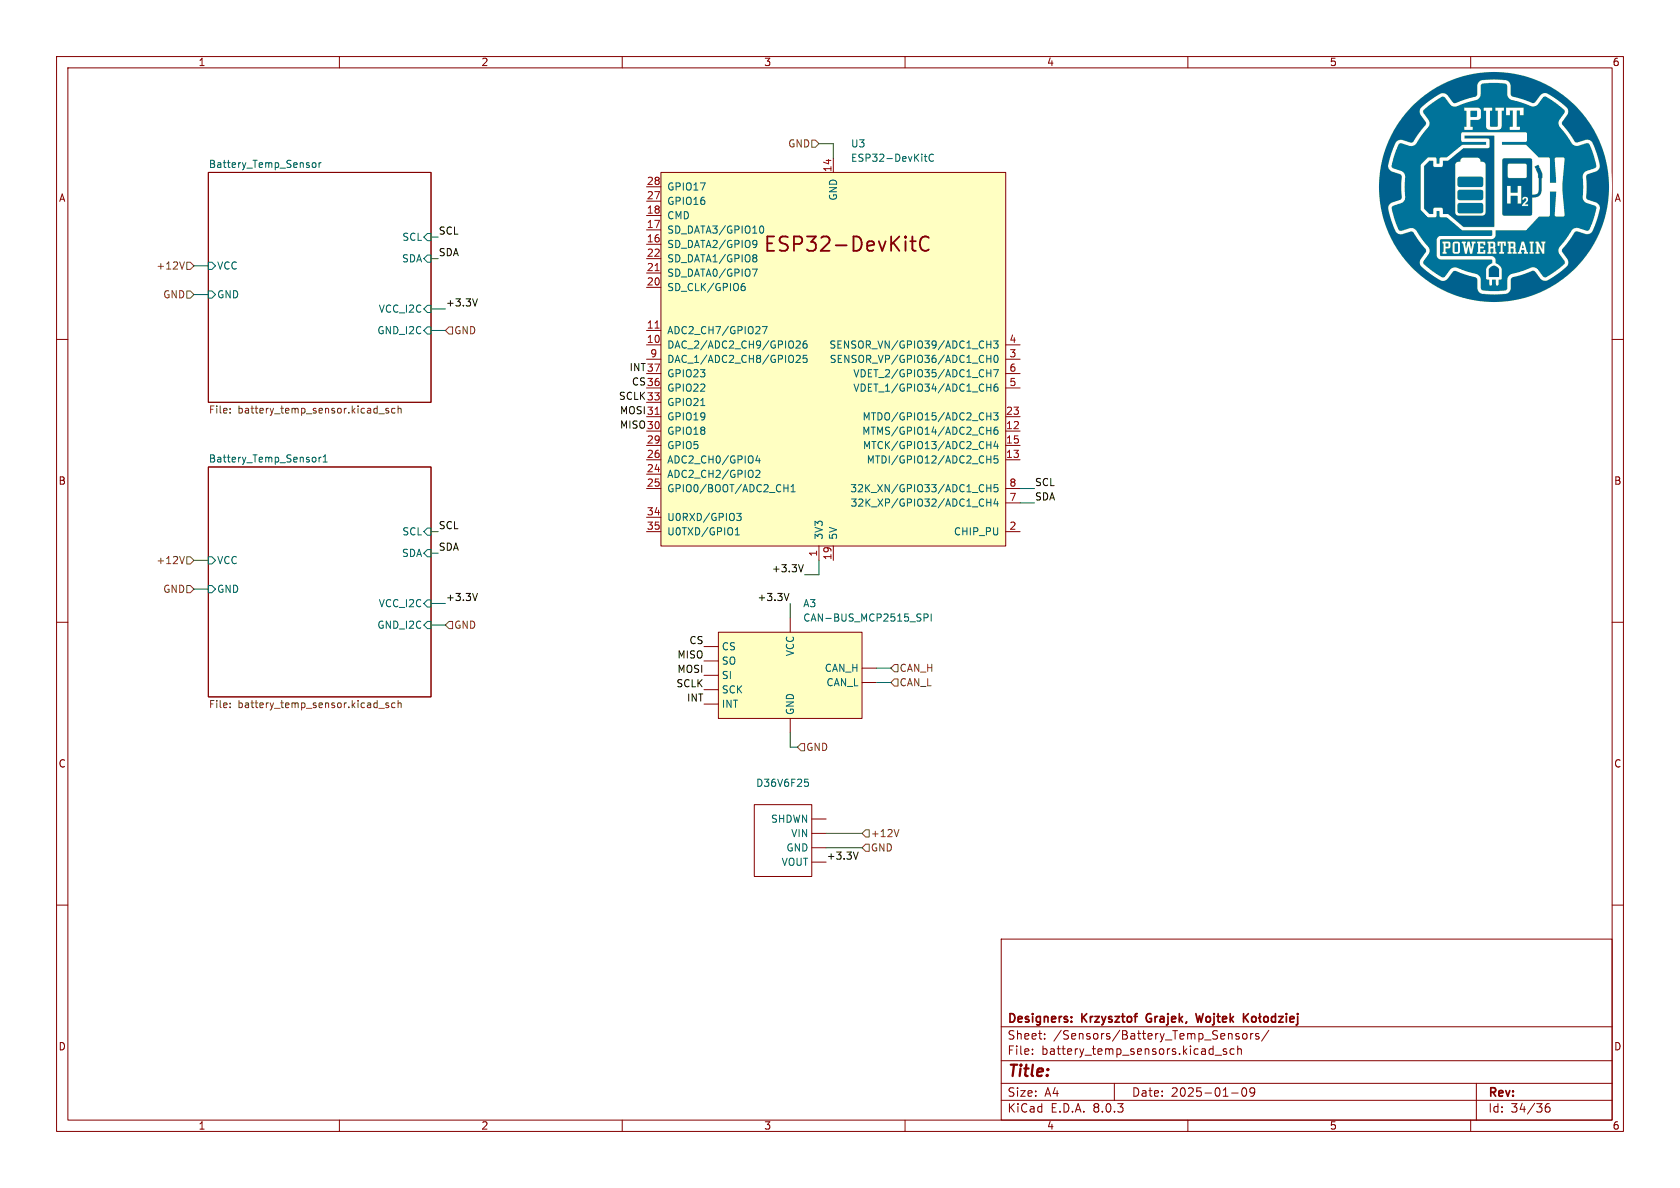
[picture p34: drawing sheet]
(kicad_sch
 (version 20231120)
 (generator "eeschema")
 (generator_version "8.0")
 (paper "A4")
 (title_block
  (date "2025-01-09")
  (company "Designers: Krzysztof Grajek, Wojtek Kołodziej"))
 (lib_symbols
  (symbol "New_Library_0:CAN-BUS_MCP2515_SPI" (exclude_from_sim no) (in_bom yes) (on_board yes)
   (property "Reference" "A" (at 11.684 14.986 0) (effects (font (size 1.27 1.27))))
   (property "Value" "CAN-BUS_MCP2515_SPI" (at 12.192 12.954 0) (effects (font (size 1.27 1.27))))
   (property "Footprint" "" (at 0 0 0) (effects (font (size 1.27 1.27)) (hide yes)))
   (property "Datasheet" "https://sklep.msalamon.pl/produkt/modul-can-bus-mcp2515-spi/" (at 35.052 -6.096 0) (effects (font (size 1.27 1.27)) (hide yes)))
   (property "Description" "" (at 0 0 0) (effects (font (size 1.27 1.27)) (hide yes)))
   (symbol "CAN-BUS_MCP2515_SPI_1_1"
    (rectangle (start -12.7 11.43) (end 12.7 -3.81) (stroke (width 0) (type default)) (fill (type background)))
    (pin bidirectional line (at 15.24 5.08 180) (length 2.54) (name "CAN_H" (effects (font (size 1.27 1.27)))) (number "" (effects (font (size 1.27 1.27)))))
    (pin bidirectional line (at 15.24 2.54 180) (length 2.54) (name "CAN_L" (effects (font (size 1.27 1.27)))) (number "" (effects (font (size 1.27 1.27)))))
    (pin input line (at -15.24 8.89 0) (length 2.54) (name "CS" (effects (font (size 1.27 1.27)))) (number "" (effects (font (size 1.27 1.27)))))
    (pin power_in line (at 0 -6.35 90) (length 2.54) (name "GND" (effects (font (size 1.27 1.27)))) (number "" (effects (font (size 1.27 1.27)))))
    (pin output line (at -15.24 -1.27 0) (length 2.54) (name "INT" (effects (font (size 1.27 1.27)))) (number "" (effects (font (size 1.27 1.27)))))
    (pin input line (at -15.24 1.27 0) (length 2.54) (name "SCK" (effects (font (size 1.27 1.27)))) (number "" (effects (font (size 1.27 1.27)))))
    (pin input line (at -15.24 3.81 0) (length 2.54) (name "SI" (effects (font (size 1.27 1.27)))) (number "" (effects (font (size 1.27 1.27)))))
    (pin output line (at -15.24 6.35 0) (length 2.54) (name "SO" (effects (font (size 1.27 1.27)))) (number "" (effects (font (size 1.27 1.27)))))
    (pin power_in line (at 0 13.97 270) (length 2.54) (name "VCC" (effects (font (size 1.27 1.27)))) (number "" (effects (font (size 1.27 1.27)))))))
  (symbol "New_Library_0:StepDown" (exclude_from_sim no) (in_bom yes) (on_board yes)
   (property "Reference" "D36V6F5" (at 0 7.62 0) (effects (font (size 1.27 1.27))))
   (property "Value" "" (at -1.27 1.27 0) (effects (font (size 1.27 1.27))))
   (property "Footprint" "" (at -1.27 1.27 0) (effects (font (size 1.27 1.27)) (hide yes)))
   (property "Datasheet" "" (at -1.27 1.27 0) (effects (font (size 1.27 1.27)) (hide yes)))
   (property "Description" "" (at -1.27 1.27 0) (effects (font (size 1.27 1.27)) (hide yes)))
   (symbol "StepDown_0_1"
    (rectangle (start -5.08 6.35) (end 5.08 -6.35) (stroke (width 0) (type default)) (fill (type none))))
   (symbol "StepDown_1_1"
    (pin input line (at 7.62 -1.27 180) (length 2.54) (name "GND" (effects (font (size 1.27 1.27)))) (number "" (effects (font (size 1.27 1.27)))))
    (pin input line (at 7.62 3.81 180) (length 2.54) (name "SHDWN" (effects (font (size 1.27 1.27)))) (number "" (effects (font (size 1.27 1.27)))))
    (pin input line (at 7.62 1.27 180) (length 2.54) (name "VIN" (effects (font (size 1.27 1.27)))) (number "" (effects (font (size 1.27 1.27)))))
    (pin input line (at 7.62 -3.81 180) (length 2.54) (name "VOUT" (effects (font (size 1.27 1.27)))) (number "" (effects (font (size 1.27 1.27)))))))
  (symbol "PCM_Espressif:ESP32-DevKitC"
   (pin_names
    (offset 1.016)) (exclude_from_sim no) (in_bom yes) (on_board yes)
   (property "Reference" "U" (at -30.48 38.1 0) (effects (font (size 1.27 1.27)) (justify left)))
   (property "Value" "ESP32-DevKitC" (at -30.48 35.56 0) (effects (font (size 1.27 1.27)) (justify left)))
   (property "Footprint" "PCM_Espressif:ESP32-DevKitC" (at 0 -43.18 0) (effects (font (size 1.27 1.27)) (hide yes)))
   (property "Datasheet" "https://docs.espressif.com/projects/esp-idf/zh_CN/latest/esp32/hw-reference/esp32/get-started-devkitc.html" (at 0 -45.72 0) (effects (font (size 1.27 1.27)) (hide yes)))
   (property "Description" "Development Kit" (at 0 0 0) (effects (font (size 1.27 1.27)) (hide yes)))
   (symbol "ESP32-DevKitC_0_0"
    (text "ESP32-DevKitC" (at -2.54 -20.32 0) (effects (font (size 2.54 2.54))))
    (pin power_in line (at 0 -35.56 90) (length 2.54) (name "GND" (effects (font (size 1.27 1.27)))) (number "14" (effects (font (size 1.27 1.27)))))
    (pin power_in line (at 0 35.56 270) (length 2.54) (name "5V" (effects (font (size 1.27 1.27)))) (number "19" (effects (font (size 1.27 1.27))))))
   (symbol "ESP32-DevKitC_0_1"
    (rectangle (start -30.48 33.02) (end 30.48 -33.02) (stroke (width 0) (type default)) (fill (type background))))
   (symbol "ESP32-DevKitC_1_1"
    (pin power_in line (at 2.54 35.56 270) (length 2.54) (name "3V3" (effects (font (size 1.27 1.27)))) (number "1" (effects (font (size 1.27 1.27)))))
    (pin bidirectional line (at 33.02 -2.54 180) (length 2.54) (name "DAC_2/ADC2_CH9/GPIO26" (effects (font (size 1.27 1.27)))) (number "10" (effects (font (size 1.27 1.27)))))
    (pin bidirectional line (at 33.02 -5.08 180) (length 2.54) (name "ADC2_CH7/GPIO27" (effects (font (size 1.27 1.27)))) (number "11" (effects (font (size 1.27 1.27)))))
    (pin bidirectional line (at -33.02 12.7 0) (length 2.54) (name "MTMS/GPIO14/ADC2_CH6" (effects (font (size 1.27 1.27)))) (number "12" (effects (font (size 1.27 1.27)))))
    (pin bidirectional line (at -33.02 17.78 0) (length 2.54) (name "MTDI/GPIO12/ADC2_CH5" (effects (font (size 1.27 1.27)))) (number "13" (effects (font (size 1.27 1.27)))))
    (pin bidirectional line (at -33.02 15.24 0) (length 2.54) (name "MTCK/GPIO13/ADC2_CH4" (effects (font (size 1.27 1.27)))) (number "15" (effects (font (size 1.27 1.27)))))
    (pin bidirectional line (at 33.02 -20.32 180) (length 2.54) (name "SD_DATA2/GPIO9" (effects (font (size 1.27 1.27)))) (number "16" (effects (font (size 1.27 1.27)))))
    (pin bidirectional line (at 33.02 -22.86 180) (length 2.54) (name "SD_DATA3/GPIO10" (effects (font (size 1.27 1.27)))) (number "17" (effects (font (size 1.27 1.27)))))
    (pin bidirectional line (at 33.02 -25.4 180) (length 2.54) (name "CMD" (effects (font (size 1.27 1.27)))) (number "18" (effects (font (size 1.27 1.27)))))
    (pin input line (at -33.02 30.48 0) (length 2.54) (name "CHIP_PU" (effects (font (size 1.27 1.27)))) (number "2" (effects (font (size 1.27 1.27)))))
    (pin bidirectional line (at 33.02 -12.7 180) (length 2.54) (name "SD_CLK/GPIO6" (effects (font (size 1.27 1.27)))) (number "20" (effects (font (size 1.27 1.27)))))
    (pin bidirectional line (at 33.02 -15.24 180) (length 2.54) (name "SD_DATA0/GPIO7" (effects (font (size 1.27 1.27)))) (number "21" (effects (font (size 1.27 1.27)))))
    (pin bidirectional line (at 33.02 -17.78 180) (length 2.54) (name "SD_DATA1/GPIO8" (effects (font (size 1.27 1.27)))) (number "22" (effects (font (size 1.27 1.27)))))
    (pin bidirectional line (at -33.02 10.16 0) (length 2.54) (name "MTDO/GPIO15/ADC2_CH3" (effects (font (size 1.27 1.27)))) (number "23" (effects (font (size 1.27 1.27)))))
    (pin bidirectional line (at 33.02 20.32 180) (length 2.54) (name "ADC2_CH2/GPIO2" (effects (font (size 1.27 1.27)))) (number "24" (effects (font (size 1.27 1.27)))))
    (pin bidirectional line (at 33.02 22.86 180) (length 2.54) (name "GPIO0/BOOT/ADC2_CH1" (effects (font (size 1.27 1.27)))) (number "25" (effects (font (size 1.27 1.27)))))
    (pin bidirectional line (at 33.02 17.78 180) (length 2.54) (name "ADC2_CH0/GPIO4" (effects (font (size 1.27 1.27)))) (number "26" (effects (font (size 1.27 1.27)))))
    (pin bidirectional line (at 33.02 -27.94 180) (length 2.54) (name "GPIO16" (effects (font (size 1.27 1.27)))) (number "27" (effects (font (size 1.27 1.27)))))
    (pin bidirectional line (at 33.02 -30.48 180) (length 2.54) (name "GPIO17" (effects (font (size 1.27 1.27)))) (number "28" (effects (font (size 1.27 1.27)))))
    (pin bidirectional line (at 33.02 15.24 180) (length 2.54) (name "GPIO5" (effects (font (size 1.27 1.27)))) (number "29" (effects (font (size 1.27 1.27)))))
    (pin input line (at -33.02 0 0) (length 2.54) (name "SENSOR_VP/GPIO36/ADC1_CH0" (effects (font (size 1.27 1.27)))) (number "3" (effects (font (size 1.27 1.27)))))
    (pin bidirectional line (at 33.02 12.7 180) (length 2.54) (name "GPIO18" (effects (font (size 1.27 1.27)))) (number "30" (effects (font (size 1.27 1.27)))))
    (pin bidirectional line (at 33.02 10.16 180) (length 2.54) (name "GPIO19" (effects (font (size 1.27 1.27)))) (number "31" (effects (font (size 1.27 1.27)))))
    (pin passive line (at 0 -35.56 90) (length 2.54) hide (name "GND" (effects (font (size 1.27 1.27)))) (number "32" (effects (font (size 1.27 1.27)))))
    (pin bidirectional line (at 33.02 7.62 180) (length 2.54) (name "GPIO21" (effects (font (size 1.27 1.27)))) (number "33" (effects (font (size 1.27 1.27)))))
    (pin bidirectional line (at 33.02 27.94 180) (length 2.54) (name "U0RXD/GPIO3" (effects (font (size 1.27 1.27)))) (number "34" (effects (font (size 1.27 1.27)))))
    (pin bidirectional line (at 33.02 30.48 180) (length 2.54) (name "U0TXD/GPIO1" (effects (font (size 1.27 1.27)))) (number "35" (effects (font (size 1.27 1.27)))))
    (pin bidirectional line (at 33.02 5.08 180) (length 2.54) (name "GPIO22" (effects (font (size 1.27 1.27)))) (number "36" (effects (font (size 1.27 1.27)))))
    (pin bidirectional line (at 33.02 2.54 180) (length 2.54) (name "GPIO23" (effects (font (size 1.27 1.27)))) (number "37" (effects (font (size 1.27 1.27)))))
    (pin passive line (at 0 -35.56 90) (length 2.54) hide (name "GND" (effects (font (size 1.27 1.27)))) (number "38" (effects (font (size 1.27 1.27)))))
    (pin input line (at -33.02 -2.54 0) (length 2.54) (name "SENSOR_VN/GPIO39/ADC1_CH3" (effects (font (size 1.27 1.27)))) (number "4" (effects (font (size 1.27 1.27)))))
    (pin input line (at -33.02 5.08 0) (length 2.54) (name "VDET_1/GPIO34/ADC1_CH6" (effects (font (size 1.27 1.27)))) (number "5" (effects (font (size 1.27 1.27)))))
    (pin input line (at -33.02 2.54 0) (length 2.54) (name "VDET_2/GPIO35/ADC1_CH7" (effects (font (size 1.27 1.27)))) (number "6" (effects (font (size 1.27 1.27)))))
    (pin bidirectional line (at -33.02 25.4 0) (length 2.54) (name "32K_XP/GPIO32/ADC1_CH4" (effects (font (size 1.27 1.27)))) (number "7" (effects (font (size 1.27 1.27)))))
    (pin bidirectional line (at -33.02 22.86 0) (length 2.54) (name "32K_XN/GPIO33/ADC1_CH5" (effects (font (size 1.27 1.27)))) (number "8" (effects (font (size 1.27 1.27)))))
    (pin bidirectional line (at 33.02 0 180) (length 2.54) (name "DAC_1/ADC2_CH8/GPIO25" (effects (font (size 1.27 1.27)))) (number "9" (effects (font (size 1.27 1.27))))))))
 (wire
  (pts (xy 180.34 86.36) (xy 182.88 86.36))
  (stroke (width 0) (type default)))
 (wire
  (pts (xy 76.2 110.49) (xy 78.74 110.49))
  (stroke (width 0) (type default)))
 (wire
  (pts (xy 147.32 25.4) (xy 144.78 25.4))
  (stroke (width 0) (type default)))
 (wire
  (pts (xy 34.29 52.07) (xy 36.83 52.07))
  (stroke (width 0) (type default)))
 (wire
  (pts (xy 34.29 99.06) (xy 36.83 99.06))
  (stroke (width 0) (type default)))
 (wire
  (pts (xy 146.05 147.32) (xy 152.4 147.32))
  (stroke (width 0) (type default)))
 (wire
  (pts (xy 76.2 58.42) (xy 78.74 58.42))
  (stroke (width 0) (type default)))
 (wire
  (pts (xy 154.94 118.11) (xy 157.48 118.11))
  (stroke (width 0) (type default)))
 (wire
  (pts (xy 34.29 46.99) (xy 36.83 46.99))
  (stroke (width 0) (type default)))
 (wire
  (pts (xy 139.7 132.08) (xy 139.7 129.54))
  (stroke (width 0) (type default)))
 (wire
  (pts (xy 76.2 45.72) (xy 77.47 45.72))
  (stroke (width 0) (type default)))
 (wire
  (pts (xy 154.94 120.65) (xy 157.48 120.65))
  (stroke (width 0) (type default)))
 (wire
  (pts (xy 76.2 93.98) (xy 77.47 93.98))
  (stroke (width 0) (type default)))
 (wire
  (pts (xy 146.05 149.86) (xy 152.4 149.86))
  (stroke (width 0) (type default)))
 (wire
  (pts (xy 76.2 54.61) (xy 78.74 54.61))
  (stroke (width 0) (type default)))
 (wire
  (pts (xy 180.34 88.9) (xy 182.88 88.9))
  (stroke (width 0) (type default)))
 (wire
  (pts (xy 76.2 97.79) (xy 77.47 97.79))
  (stroke (width 0) (type default)))
 (wire
  (pts (xy 144.78 101.6) (xy 142.24 101.6))
  (stroke (width 0) (type default)))
 (wire
  (pts (xy 34.29 104.14) (xy 36.83 104.14))
  (stroke (width 0) (type default)))
 (wire
  (pts (xy 76.2 41.91) (xy 77.47 41.91))
  (stroke (width 0) (type default)))
 (wire
  (pts (xy 140.97 132.08) (xy 139.7 132.08))
  (stroke (width 0) (type default)))
 (wire
  (pts (xy 139.7 106.68) (xy 139.7 109.22))
  (stroke (width 0) (type default)))
 (wire
  (pts (xy 76.2 106.68) (xy 78.74 106.68))
  (stroke (width 0) (type default)))
 (wire
  (pts (xy 147.32 27.94) (xy 147.32 25.4))
  (stroke (width 0) (type default)))
 (wire
  (pts (xy 144.78 99.06) (xy 144.78 101.6))
  (stroke (width 0) (type default)))
 (image
  (at 264.16 33.02)
  (scale 0.219168)
  (data))
 (label "CS"
  (at 114.3 68.58 180)
  (fields_autoplaced yes)
  (effects (font (size 1.27 1.27)) (justify right bottom)))
 (label "+3.3V"
  (at 78.74 54.61 0)
  (fields_autoplaced yes)
  (effects (font (size 1.27 1.27)) (justify left bottom)))
 (label "SDA"
  (at 77.47 45.72 0)
  (fields_autoplaced yes)
  (effects (font (size 1.27 1.27)) (justify left bottom)))
 (label "MOSI"
  (at 114.3 73.66 180)
  (fields_autoplaced yes)
  (effects (font (size 1.27 1.27)) (justify right bottom)))
 (label "SDA"
  (at 182.88 88.9 0)
  (fields_autoplaced yes)
  (effects (font (size 1.27 1.27)) (justify left bottom)))
 (label "MISO"
  (at 114.3 76.2 180)
  (fields_autoplaced yes)
  (effects (font (size 1.27 1.27)) (justify right bottom)))
 (label "SCL"
  (at 77.47 93.98 0)
  (fields_autoplaced yes)
  (effects (font (size 1.27 1.27)) (justify left bottom)))
 (label "SCLK"
  (at 124.46 121.92 180)
  (fields_autoplaced yes)
  (effects (font (size 1.27 1.27)) (justify right bottom)))
 (label "MISO"
  (at 124.46 116.84 180)
  (fields_autoplaced yes)
  (effects (font (size 1.27 1.27)) (justify right bottom)))
 (label "INT"
  (at 114.3 66.04 180)
  (fields_autoplaced yes)
  (effects (font (size 1.27 1.27)) (justify right bottom)))
 (label "SCL"
  (at 77.47 41.91 0)
  (fields_autoplaced yes)
  (effects (font (size 1.27 1.27)) (justify left bottom)))
 (label "+3.3V"
  (at 142.24 101.6 180)
  (fields_autoplaced yes)
  (effects (font (size 1.27 1.27)) (justify right bottom)))
 (label "SCLK"
  (at 114.3 71.12 180)
  (fields_autoplaced yes)
  (effects (font (size 1.27 1.27)) (justify right bottom)))
 (label "+3.3V"
  (at 146.05 152.4 0)
  (fields_autoplaced yes)
  (effects (font (size 1.27 1.27)) (justify left bottom)))
 (label "SDA"
  (at 77.47 97.79 0)
  (fields_autoplaced yes)
  (effects (font (size 1.27 1.27)) (justify left bottom)))
 (label "+3.3V"
  (at 78.74 106.68 0)
  (fields_autoplaced yes)
  (effects (font (size 1.27 1.27)) (justify left bottom)))
 (label "+3.3V"
  (at 139.7 106.68 180)
  (fields_autoplaced yes)
  (effects (font (size 1.27 1.27)) (justify right bottom)))
 (label "MOSI"
  (at 124.46 119.38 180)
  (fields_autoplaced yes)
  (effects (font (size 1.27 1.27)) (justify right bottom)))
 (label "INT"
  (at 124.46 124.46 180)
  (fields_autoplaced yes)
  (effects (font (size 1.27 1.27)) (justify right bottom)))
 (label "SCL"
  (at 182.88 86.36 0)
  (fields_autoplaced yes)
  (effects (font (size 1.27 1.27)) (justify left bottom)))
 (label "CS"
  (at 124.46 114.3 180)
  (fields_autoplaced yes)
  (effects (font (size 1.27 1.27)) (justify right bottom)))
 (hierarchical_label "GND"
  (shape input)
  (at 152.4 149.86 0)
  (fields_autoplaced yes)
  (effects (font (size 1.27 1.27)) (justify left)))
 (hierarchical_label "GND"
  (shape input)
  (at 34.29 104.14 180)
  (fields_autoplaced yes)
  (effects (font (size 1.27 1.27)) (justify right)))
 (hierarchical_label "GND"
  (shape input)
  (at 144.78 25.4 180)
  (fields_autoplaced yes)
  (effects (font (size 1.27 1.27)) (justify right)))
 (hierarchical_label "CAN_L"
  (shape input)
  (at 157.48 120.65 0)
  (fields_autoplaced yes)
  (effects (font (size 1.27 1.27)) (justify left)))
 (hierarchical_label "+12V"
  (shape input)
  (at 34.29 99.06 180)
  (fields_autoplaced yes)
  (effects (font (size 1.27 1.27)) (justify right)))
 (hierarchical_label "CAN_H"
  (shape input)
  (at 157.48 118.11 0)
  (fields_autoplaced yes)
  (effects (font (size 1.27 1.27)) (justify left)))
 (hierarchical_label "+12V"
  (shape input)
  (at 34.29 46.99 180)
  (fields_autoplaced yes)
  (effects (font (size 1.27 1.27)) (justify right)))
 (hierarchical_label "GND"
  (shape input)
  (at 78.74 58.42 0)
  (fields_autoplaced yes)
  (effects (font (size 1.27 1.27)) (justify left)))
 (hierarchical_label "GND"
  (shape input)
  (at 78.74 110.49 0)
  (fields_autoplaced yes)
  (effects (font (size 1.27 1.27)) (justify left)))
 (hierarchical_label "+12V"
  (shape input)
  (at 152.4 147.32 0)
  (fields_autoplaced yes)
  (effects (font (size 1.27 1.27)) (justify left)))
 (hierarchical_label "GND"
  (shape input)
  (at 140.97 132.08 0)
  (fields_autoplaced yes)
  (effects (font (size 1.27 1.27)) (justify left)))
 (hierarchical_label "GND"
  (shape input)
  (at 34.29 52.07 180)
  (fields_autoplaced yes)
  (effects (font (size 1.27 1.27)) (justify right)))
 (symbol
  (lib_id "New_Library_0:StepDown")
  (at 138.43 148.59 0)
  (unit 1)
  (exclude_from_sim no)
  (in_bom yes)
  (on_board yes)
  (dnp no)
  (fields_autoplaced yes)
  (property "Reference" "D36V6F25" (at 138.43 138.43 0) (effects (font (size 1.27 1.27))))
  (property "Value" "~" (at 138.43 140.97 0) (effects (font (size 1.27 1.27))))
  (property "Footprint" "" (at 137.16 147.32 0) (effects (font (size 1.27 1.27)) (hide yes)))
  (property "Datasheet" "" (at 137.16 147.32 0) (effects (font (size 1.27 1.27)) (hide yes)))
  (property "Description" "" (at 137.16 147.32 0) (effects (font (size 1.27 1.27)) (hide yes)))
  (pin "")
  (pin "")
  (pin "")
  (pin ""))
 (symbol
  (lib_id "New_Library_0:CAN-BUS_MCP2515_SPI")
  (at 139.7 123.19 0)
  (unit 1)
  (exclude_from_sim no)
  (in_bom yes)
  (on_board yes)
  (dnp no)
  (fields_autoplaced yes)
  (property "Reference" "A3" (at 141.8941 106.68 0) (effects (font (size 1.27 1.27)) (justify left)))
  (property "Value" "CAN-BUS_MCP2515_SPI" (at 141.8941 109.22 0) (effects (font (size 1.27 1.27)) (justify left)))
  (property "Footprint" "" (at 139.7 123.19 0) (effects (font (size 1.27 1.27)) (hide yes)))
  (property "Datasheet" "https://sklep.msalamon.pl/produkt/modul-can-bus-mcp2515-spi/" (at 174.752 129.286 0) (effects (font (size 1.27 1.27)) (hide yes)))
  (property "Description" "" (at 139.7 123.19 0) (effects (font (size 1.27 1.27)) (hide yes)))
  (pin "")
  (pin "")
  (pin "")
  (pin "")
  (pin "")
  (pin "")
  (pin "")
  (pin "")
  (pin ""))
 (symbol
  (lib_id "PCM_Espressif:ESP32-DevKitC")
  (at 147.32 63.5 180)
  (unit 1)
  (exclude_from_sim no)
  (in_bom yes)
  (on_board yes)
  (dnp no)
  (fields_autoplaced yes)
  (property "Reference" "U3" (at 150.3365 25.4 0) (effects (font (size 1.27 1.27)) (justify right)))
  (property "Value" "ESP32-DevKitC" (at 150.3365 27.94 0) (effects (font (size 1.27 1.27)) (justify right)))
  (property "Footprint" "PCM_Espressif:ESP32-DevKitC" (at 147.32 20.32 0) (effects (font (size 1.27 1.27)) (hide yes)))
  (property "Datasheet" "https://docs.espressif.com/projects/esp-idf/zh_CN/latest/esp32/hw-reference/esp32/get-started-devkitc.html" (at 147.32 17.78 0) (effects (font (size 1.27 1.27)) (hide yes)))
  (property "Description" "Development Kit" (at 147.32 63.5 0) (effects (font (size 1.27 1.27)) (hide yes)))
  (pin "31")
  (pin "13")
  (pin "11")
  (pin "17")
  (pin "26")
  (pin "25")
  (pin "15")
  (pin "38")
  (pin "24")
  (pin "16")
  (pin "37")
  (pin "6")
  (pin "4")
  (pin "33")
  (pin "32")
  (pin "27")
  (pin "30")
  (pin "14")
  (pin "36")
  (pin "28")
  (pin "23")
  (pin "1")
  (pin "29")
  (pin "19")
  (pin "18")
  (pin "12")
  (pin "35")
  (pin "9")
  (pin "22")
  (pin "20")
  (pin "5")
  (pin "21")
  (pin "8")
  (pin "34")
  (pin "7")
  (pin "10")
  (pin "2")
  (pin "3"))
 (sheet
  (at 36.83 82.55)
  (size 39.37 40.64)
  (fields_autoplaced yes)
  (stroke (width 0.1524) (type solid))
  (fill (color 0 0 0 0.0000))
  (property "Sheetname" "Battery_Temp_Sensor1" (at 36.83 81.8384 0) (effects (font (size 1.27 1.27)) (justify left bottom)))
  (property "Sheetfile" "battery_temp_sensor.kicad_sch" (at 36.83 123.7746 0) (effects (font (size 1.27 1.27)) (justify left top)))
  (pin "VCC" input (at 36.83 99.06 180) (effects (font (size 1.27 1.27)) (justify left)))
  (pin "GND" input (at 36.83 104.14 180) (effects (font (size 1.27 1.27)) (justify left)))
  (pin "SCL" input (at 76.2 93.98 0) (effects (font (size 1.27 1.27)) (justify right)))
  (pin "VCC_I2C" input (at 76.2 106.68 0) (effects (font (size 1.27 1.27)) (justify right)))
  (pin "SDA" input (at 76.2 97.79 0) (effects (font (size 1.27 1.27)) (justify right)))
  (pin "GND_I2C" input (at 76.2 110.49 0) (effects (font (size 1.27 1.27)) (justify right))))
 (sheet
  (at 36.83 30.48)
  (size 39.37 40.64)
  (fields_autoplaced yes)
  (stroke (width 0.1524) (type solid))
  (fill (color 0 0 0 0.0000))
  (property "Sheetname" "Battery_Temp_Sensor" (at 36.83 29.7684 0) (effects (font (size 1.27 1.27)) (justify left bottom)))
  (property "Sheetfile" "battery_temp_sensor.kicad_sch" (at 36.83 71.7046 0) (effects (font (size 1.27 1.27)) (justify left top)))
  (pin "VCC" input (at 36.83 46.99 180) (effects (font (size 1.27 1.27)) (justify left)))
  (pin "GND" input (at 36.83 52.07 180) (effects (font (size 1.27 1.27)) (justify left)))
  (pin "SCL" input (at 76.2 41.91 0) (effects (font (size 1.27 1.27)) (justify right)))
  (pin "VCC_I2C" input (at 76.2 54.61 0) (effects (font (size 1.27 1.27)) (justify right)))
  (pin "SDA" input (at 76.2 45.72 0) (effects (font (size 1.27 1.27)) (justify right)))
  (pin "GND_I2C" input (at 76.2 58.42 0) (effects (font (size 1.27 1.27)) (justify right)))))
